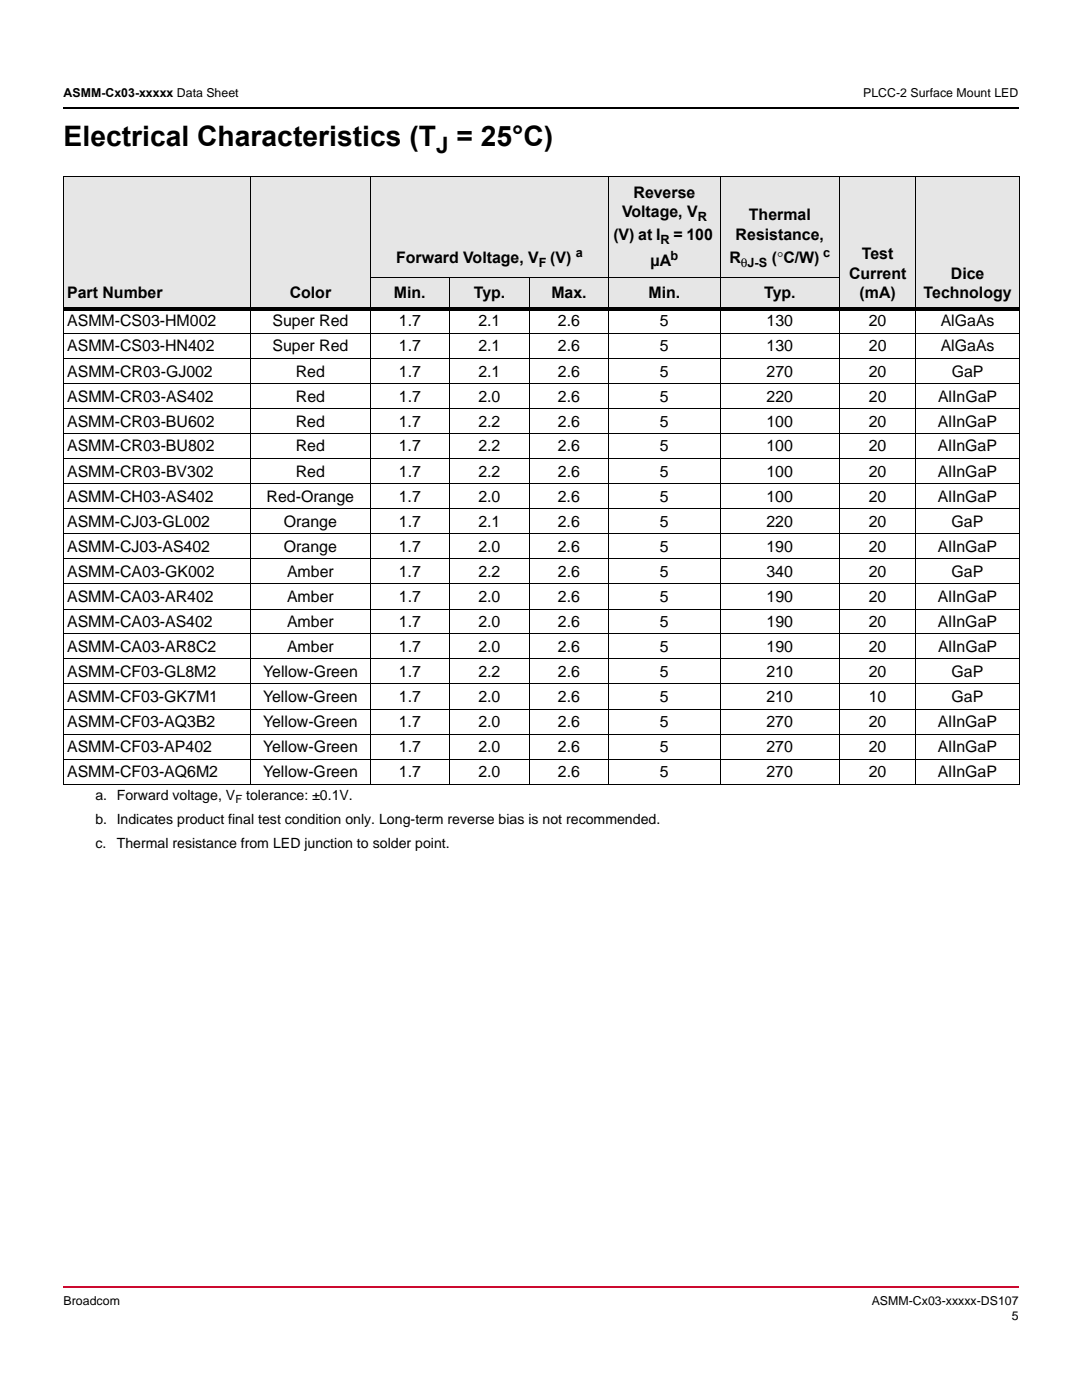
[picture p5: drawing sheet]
<svg xmlns="http://www.w3.org/2000/svg" width="216mm" height="279mm" viewBox="0 0 216 279" stroke-linecap="round" stroke-linejoin="round" font-family="sans-serif">
<defs><g id="words">
<g font-size="5.6">
<text x="12.7" y="29.2">Electrical Characteristics (T</text>
<text x="91.1" y="29.2">= 25°C)</text>
</g>
<text font-size="4.5" x="87" y="30.6">J</text>
<g font-size="3.2">
<text x="126.4" y="39.5">Reverse</text>
<text x="122.4" y="47.9">(V) at I</text>
<text x="124.1" y="43.4">Voltage, V</text>
<text x="134.4" y="47.9">= 100</text>
<text x="146.8" y="47.9">Resistance,</text>
<text x="149.4" y="44">Thermal</text>
<text x="79" y="52.6">Forward Voltage, V</text>
<text x="109.8" y="52.6">(V)</text>
<text x="129.8" y="53.1">µA</text>
<text x="145.6" y="52.6">R</text>
<text x="154" y="52.6">(°C/W)</text>
<text x="172" y="51.8">Test</text>
<text x="13.4" y="59.5">Part Number</text>
<text x="57.8" y="59.5">Color</text>
<text x="78.6" y="59.5">Min.</text>
<text x="94.5" y="59.5">Typ.</text>
<text x="110" y="59.5">Max.</text>
<text x="129.4" y="59.5">Min.</text>
<text x="152.5" y="59.5">Typ.</text>
<text x="169.4" y="55.6">Current</text>
<text x="171.5" y="59.5">(mA)</text>
<text x="184.3" y="59.5">Technology</text>
<text x="189.7" y="55.6">Dice</text>
<text x="13.4" y="65.2">ASMM-CS03-HM002</text>
<text x="54.4" y="65.2">Super Red</text>
<text x="79.6" y="65.2">1.7</text>
<text x="95.5" y="65.2">2.1</text>
<text x="111.3" y="65.2">2.6</text>
<text x="131.7" y="65.2">5</text>
<text x="153" y="65.2">130</text>
<text x="173.4" y="65.2">20</text>
<text x="187.7" y="65.2">AlGaAs</text>
<text x="13.4" y="70.1">ASMM-CS03-HN402</text>
<text x="54.4" y="70.1">Super Red</text>
<text x="79.6" y="70.1">1.7</text>
<text x="95.5" y="70.1">2.1</text>
<text x="111.3" y="70.1">2.6</text>
<text x="131.7" y="70.1">5</text>
<text x="153" y="70.1">130</text>
<text x="173.4" y="70.1">20</text>
<text x="187.7" y="70.1">AlGaAs</text>
<text x="13.4" y="75.1">ASMM-CR03-GJ002</text>
<text x="59" y="75.1">Red</text>
<text x="79.6" y="75.1">1.7</text>
<text x="95.5" y="75.1">2.1</text>
<text x="111.3" y="75.1">2.6</text>
<text x="131.7" y="75.1">5</text>
<text x="153" y="75.1">270</text>
<text x="173.4" y="75.1">20</text>
<text x="189.9" y="75.1">GaP</text>
<text x="13.4" y="80.1">ASMM-CR03-AS402</text>
<text x="59" y="80.1">Red</text>
<text x="79.6" y="80.1">1.7</text>
<text x="95.5" y="80.1">2.0</text>
<text x="111.3" y="80.1">2.6</text>
<text x="131.7" y="80.1">5</text>
<text x="153" y="80.1">220</text>
<text x="173.4" y="80.1">20</text>
<text x="187.2" y="80.1">AlInGaP</text>
<text x="13.4" y="85.1">ASMM-CR03-BU602</text>
<text x="59" y="85.1">Red</text>
<text x="79.6" y="85.1">1.7</text>
<text x="95.4" y="85.1">2.2</text>
<text x="111.3" y="85.1">2.6</text>
<text x="131.7" y="85.1">5</text>
<text x="152.9" y="85.1">100</text>
<text x="173.3" y="85.1">20</text>
<text x="187.2" y="85.1">AlInGaP</text>
<text x="13.4" y="90.1">ASMM-CR03-BU802</text>
<text x="13.4" y="95.1">ASMM-CR03-BV302</text>
<text x="59" y="90.1">Red</text>
<text x="59" y="95.1">Red</text>
<text x="79.6" y="90.1">1.7</text>
<text x="79.6" y="95.1">1.7</text>
<text x="95.4" y="90.1">2.2</text>
<text x="95.5" y="95.1">2.2</text>
<text x="111.3" y="90.1">2.6</text>
<text x="111.3" y="95.1">2.6</text>
<text x="131.7" y="90.1">5</text>
<text x="131.7" y="95.1">5</text>
<text x="152.9" y="90.1">100</text>
<text x="152.9" y="95.1">100</text>
<text x="173.3" y="90.1">20</text>
<text x="173.4" y="95.1">20</text>
<text x="187.2" y="90.1">AlInGaP</text>
<text x="187.2" y="95.1">AlInGaP</text>
<text x="13.4" y="100.1">ASMM-CH03-AS402</text>
<text x="53.2" y="100.1">Red-Orange</text>
<text x="79.6" y="100.1">1.7</text>
<text x="95.4" y="100.1">2.0</text>
<text x="111.3" y="100.1">2.6</text>
<text x="131.7" y="100.1">5</text>
<text x="152.9" y="100.1">100</text>
<text x="173.3" y="100.1">20</text>
<text x="187.2" y="100.1">AlInGaP</text>
<text x="13.4" y="105.1">ASMM-CJ03-GL002</text>
<text x="56.7" y="105.1">Orange</text>
<text x="79.6" y="105.1">1.7</text>
<text x="95.5" y="105.1">2.1</text>
<text x="111.3" y="105.1">2.6</text>
<text x="131.7" y="105.1">5</text>
<text x="152.9" y="105.1">220</text>
<text x="173.3" y="105.1">20</text>
<text x="189.9" y="105.1">GaP</text>
<text x="13.4" y="110.1">ASMM-CJ03-AS402</text>
<text x="56.6" y="110.1">Orange</text>
<text x="79.6" y="110.1">1.7</text>
<text x="95.4" y="110.1">2.0</text>
<text x="111.3" y="110.1">2.6</text>
<text x="131.7" y="110.1">5</text>
<text x="152.9" y="110.1">190</text>
<text x="173.3" y="110.1">20</text>
<text x="187.2" y="110.1">AlInGaP</text>
<text x="13.4" y="115.1">ASMM-CA03-GK002</text>
<text x="57.3" y="115.1">Amber</text>
<text x="79.6" y="115.1">1.7</text>
<text x="95.5" y="115.1">2.2</text>
<text x="111.3" y="115.1">2.6</text>
<text x="131.7" y="115.1">5</text>
<text x="152.9" y="115.1">340</text>
<text x="173.3" y="115.1">20</text>
<text x="189.9" y="115.1">GaP</text>
<text x="13.4" y="120.1">ASMM-CA03-AR402</text>
<text x="13.4" y="125.1">ASMM-CA03-AS402</text>
<text x="57.3" y="125.1">Amber</text>
<text x="57.3" y="120.1">Amber</text>
<text x="79.6" y="125.1">1.7</text>
<text x="79.6" y="120.1">1.7</text>
<text x="95.5" y="125.1">2.0</text>
<text x="95.5" y="120.1">2.0</text>
<text x="111.3" y="125.1">2.6</text>
<text x="111.3" y="120.1">2.6</text>
<text x="131.7" y="125.1">5</text>
<text x="131.7" y="120.1">5</text>
<text x="152.9" y="125.1">190</text>
<text x="152.9" y="120.1">190</text>
<text x="173.4" y="125.1">20</text>
<text x="173.4" y="120.1">20</text>
<text x="187.2" y="125.1">AlInGaP</text>
<text x="187.2" y="120.1">AlInGaP</text>
<text x="13.4" y="130">ASMM-CA03-AR8C2</text>
<text x="57.3" y="130">Amber</text>
<text x="79.6" y="130">1.7</text>
<text x="95.5" y="130">2.0</text>
<text x="111.3" y="130">2.6</text>
<text x="131.7" y="130">5</text>
<text x="153" y="130">190</text>
<text x="173.4" y="130">20</text>
<text x="187.2" y="130">AlInGaP</text>
<text x="13.4" y="135">ASMM-CF03-GL8M2</text>
<text x="52.5" y="135">Yellow-Green</text>
<text x="79.6" y="135">1.7</text>
<text x="95.5" y="135">2.2</text>
<text x="111.3" y="135">2.6</text>
<text x="131.7" y="135">5</text>
<text x="152.9" y="135">210</text>
<text x="173.3" y="135">20</text>
<text x="189.9" y="135">GaP</text>
<text x="13.4" y="140">ASMM-CF03-GK7M1</text>
<text x="52.5" y="140">Yellow-Green</text>
<text x="79.6" y="140">1.7</text>
<text x="95.5" y="140">2.0</text>
<text x="111.3" y="140">2.6</text>
<text x="131.7" y="140">5</text>
<text x="152.9" y="140">210</text>
<text x="173.4" y="140">10</text>
<text x="189.9" y="140">GaP</text>
<text x="13.4" y="145">ASMM-CF03-AQ3B2</text>
<text x="52.5" y="145">Yellow-Green</text>
<text x="79.6" y="145">1.7</text>
<text x="95.5" y="145">2.0</text>
<text x="111.3" y="145">2.6</text>
<text x="131.7" y="145">5</text>
<text x="152.9" y="145">270</text>
<text x="173.3" y="145">20</text>
<text x="187.2" y="145">AlInGaP</text>
<text x="13.4" y="150">ASMM-CF03-AP402</text>
<text x="13.4" y="155">ASMM-CF03-AQ6M2</text>
<text x="52.5" y="155">Yellow-Green</text>
<text x="52.5" y="150">Yellow-Green</text>
<text x="79.6" y="155">1.7</text>
<text x="79.6" y="150">1.7</text>
<text x="95.5" y="155">2.0</text>
<text x="95.5" y="150">2.0</text>
<text x="111.3" y="150">2.6</text>
<text x="111.3" y="155">2.6</text>
<text x="131.7" y="150">5</text>
<text x="131.7" y="155">5</text>
<text x="152.9" y="150">270</text>
<text x="152.9" y="155">270</text>
<text x="173.4" y="150">20</text>
<text x="173.4" y="155">20</text>
<text x="187.2" y="150">AlInGaP</text>
<text x="187.2" y="155">AlInGaP</text>
</g>
<g font-size="2.8">
<text x="19" y="159.6">a. Forward voltage, V</text>
<text x="49.1" y="159.6">tolerance: ±0.1V.</text>
<text x="19" y="164.4">b. Indicates product final test condition only. Long-term reverse bias is not recommended.</text>
<text x="19" y="169.2">c.</text>
<text x="23.3" y="169.2">Thermal resistance from LED junction to solder point.</text>
</g>
<g font-size="2.5">
<text x="12.7" y="19.4">ASMM-Cx03-xxxxx Data Sheet</text>
<text x="172.2" y="19.4">PLCC-2 Surface Mount LED</text>
<text x="139.2" y="44.2">R</text>
<text x="107.5" y="53.4">F</text>
<text x="114.9" y="51.3">a</text>
<text x="131.8" y="48.6">R</text>
<text x="133.8" y="51.9">b</text>
<text x="147.8" y="53.4">θJ-S</text>
<text x="164.3" y="51.3">c</text>
<text x="12.7" y="260.3">Broadcom</text>
<text x="173.9" y="260.3">ASMM-Cx03-xxxxx-DS107</text>
<text x="201.9" y="263.5">5</text>
</g>
<text font-size="2.2" x="47" y="160.3">F</text>
</g></defs>
<path d="M12.5 256.7h.2v.3h-.2z" fill="#cc092f"/>
<path d="M12.7 256.9h190.7" fill="none" stroke="#cc092f" stroke-width=".36"/>
<path d="M12.5 21.4h.2v.4h-.2z" fill="#000"/>
<path d="M12.7 21.6h190.7" fill="none" stroke="#000" stroke-width=".36"/>
<g fill="#e6e6e6">
<path d="M12.7 35.3h37.3v26.3h-37.3z"/>
<path d="M50 35.3h23.9v26.3h-23.9z"/>
<path d="M73.9 35.3h47.6v20h-47.6z"/>
<path d="M121.5 35.3h22.2v20h-22.2z"/>
<path d="M143.7 35.3h23.8v20h-23.8z"/>
<path d="M167.5 35.3h15.3v26.3h-15.3z"/>
<path d="M182.8 35.3h20.6v26.3h-20.6z"/>
<path d="M73.9 55.3h15.8v6.3h-15.8z"/>
<path d="M89.7 55.3h15.9v6.3h-15.9z"/>
<path d="M105.6 55.3h15.9v6.3h-15.9z"/>
<path d="M121.5 55.3h22.2v6.3h-22.2z"/>
<path d="M143.7 55.3h23.8v6.3h-23.8z"/>
</g>
<g fill="none" stroke="#000" stroke-width=".2">
<path d="M12.7 35.3h190.7M12.7 35.3v26M50 35.2v121.4M73.9 35.2v121.4M121.5 35.2v121.4M143.7 35.2v121.4M167.5 35.2v121.4M182.8 35.2v121.4M203.4 35.3v26M73.8 55.3h93.8M89.7 55.2v101.4M105.6 55.2v101.4"/>
<path d="M12.6 66.6h190.9M12.6 71.6h190.9M12.6 76.6h190.9M12.7 62v94.4M203.4 62v94.4M12.6 81.6h190.9M12.6 86.6h190.9M12.6 91.6h190.9M12.6 96.6h190.9M12.6 101.6h190.9M12.6 106.6h190.9M12.6 111.5h190.9"/>
<path d="M12.6 116.5h190.9M12.6 121.5h190.9M12.6 126.5h190.9M12.6 131.5h190.9M12.6 136.5h190.9M12.6 141.5h190.9M12.6 146.5h190.9M12.6 151.5h190.9M12.6 156.5h190.9"/>
</g>
<path d="M12.6 61.3h190.9v.7h-190.9z" fill="#000"/>
<use href="#words"/>
</svg>
